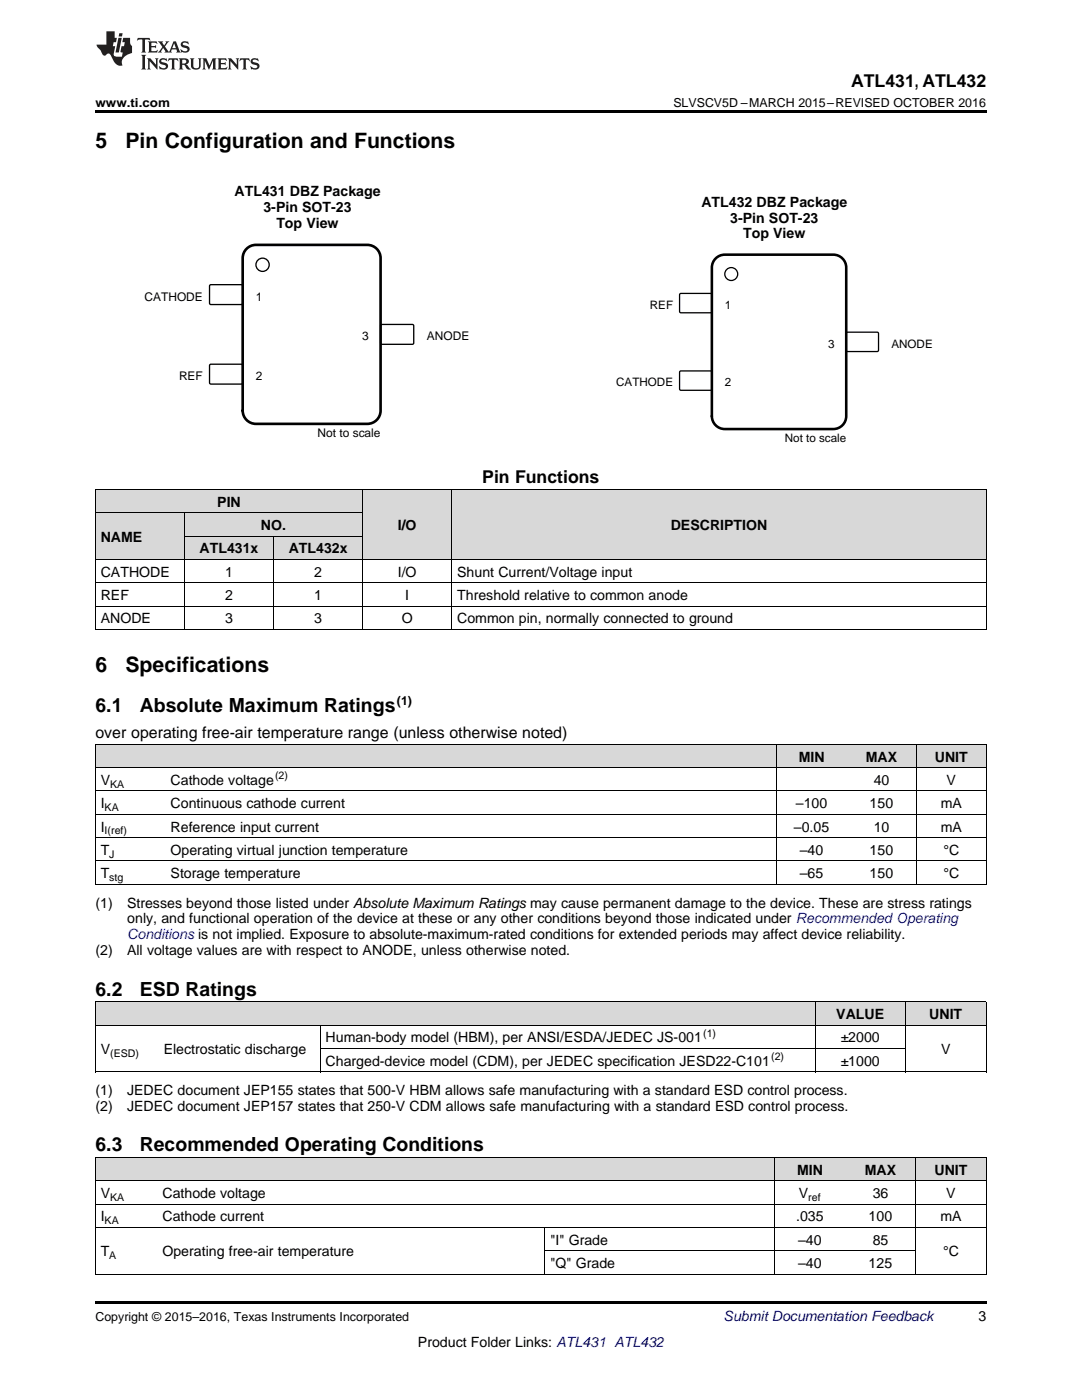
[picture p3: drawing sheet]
<svg xmlns="http://www.w3.org/2000/svg" width="216mm" height="279mm" viewBox="0 0 216 279" stroke-linecap="round" stroke-linejoin="round" font-family="sans-serif">
<defs><g id="words">
<g font-size="4.2">
<text x="19" y="29.6">5</text>
<text x="25" y="29.6">Pin Configuration and Functions</text>
<text x="19" y="134.1">6</text>
<text x="25" y="134.1">Specifications</text>
</g>
<g font-size="3.9">
<text x="19" y="142.2">6.1</text>
<text x="27.9" y="142.2">Absolute Maximum Ratings</text>
<text x="19" y="198.7">6.2</text>
<text x="27.9" y="198.7">ESD Ratings</text>
<text x="19" y="229.8">6.3</text>
<text x="27.9" y="229.8">Recommended Operating Conditions</text>
</g>
<g font-size="3.5">
<text x="169.8" y="17.3">ATL431, ATL432</text>
<text x="96.2" y="96.4">Pin Functions</text>
</g>
<text font-size="3.2" x="19" y="147.3">over operating free-air temperature range (unless otherwise noted)</text>
<g font-size="2.8">
<text x="46.8" y="39.1">ATL431 DBZ Package</text>
<text x="139.9" y="41.2">ATL432 DBZ Package</text>
<text x="52.6" y="42.3">3-Pin SOT-23</text>
<text x="55.1" y="45.4">Top View</text>
<text x="145.7" y="44.4">3-Pin SOT-23</text>
<text x="148.3" y="47.6">Top View</text>
<text x="43.4" y="101.1">PIN</text>
<text x="52.1" y="105.8">NO.</text>
<text x="79.4" y="105.8">I/O</text>
<text x="133.8" y="105.8">DESCRIPTION</text>
<text x="20.1" y="108.1">NAME</text>
<text x="39.8" y="110.4">ATL431x</text>
<text x="57.6" y="110.4">ATL432x</text>
<text x="20.1" y="115.1">CATHODE</text>
<text x="20.1" y="119.7">REF</text>
<text x="44.9" y="115.1">1</text>
<text x="44.9" y="119.7">2</text>
<text x="62.7" y="115.1">2</text>
<text x="62.7" y="119.7">1</text>
<text x="79.4" y="115.1">I/O</text>
<text x="80.9" y="119.7">I</text>
<text x="91.2" y="115.1">Shunt Current/Voltage input</text>
<text x="91.2" y="119.7">Threshold relative to common anode</text>
<text x="20.1" y="124.4">ANODE</text>
<text x="44.9" y="124.4">3</text>
<text x="62.7" y="124.4">3</text>
<text x="80.2" y="124.4">O</text>
<text x="91.2" y="124.4">Common pin, normally connected to ground</text>
<text x="159.4" y="152">MIN</text>
<text x="172.8" y="152">MAX</text>
<text x="186.5" y="152">UNIT</text>
<text x="20.1" y="156.6">V</text>
<text x="20.1" y="161.3">I</text>
<text x="34" y="156.6">Cathode voltage</text>
<text x="34" y="161.3">Continuous cathode current</text>
<text x="158.8" y="161.3">–100</text>
<text x="173.5" y="161.3">150</text>
<text x="174.3" y="156.6">40</text>
<text x="187.7" y="161.3">mA</text>
<text x="188.9" y="156.6">V</text>
<text x="20.1" y="165.9">I</text>
<text x="34" y="165.9">Reference input current</text>
<text x="158.4" y="165.9">–0.05</text>
<text x="174.3" y="165.9">10</text>
<text x="187.7" y="165.9">mA</text>
<text x="20.1" y="170.6">T</text>
<text x="34" y="170.6">Operating virtual junction temperature</text>
<text x="159.6" y="170.6">–40</text>
<text x="173.5" y="170.6">150</text>
<text x="188.2" y="170.6">°C</text>
<text x="20.1" y="175.3">T</text>
<text x="34" y="175.3">Storage temperature</text>
<text x="159.6" y="175.3">–65</text>
<text x="173.5" y="175.3">150</text>
<text x="188.2" y="175.3">°C</text>
<text x="19" y="181.1">(1)</text>
<text x="25.4" y="181.1">Stresses beyond those listed under Absolute Maximum Ratings may cause permanent damage to the device. These are stress ratings</text>
<text x="25.4" y="184.3">only, and functional operation of the device at these or any other conditions beyond those indicated under Recommended Operating</text>
<text x="19" y="190.6">(2)</text>
<text x="25.4" y="190.6">All voltage values are with respect to ANODE, unless otherwise noted.</text>
<text x="166.9" y="203.4">VALUE</text>
<text x="185.4" y="203.4">UNIT</text>
<text x="65" y="208">Human-body model (HBM), per ANSI/ESDA/JEDEC JS-001</text>
<text x="167.7" y="208">±2000</text>
<text x="20.1" y="210.4">V</text>
<text x="32.7" y="210.4">Electrostatic discharge</text>
<text x="65" y="212.7">Charged-device model (CDM), per JEDEC specification JESD22-C101</text>
<text x="167.7" y="212.7">±1000</text>
<text x="187.8" y="210.4">V</text>
<text x="19" y="218.5">(1)</text>
<text x="19" y="221.7">(2)</text>
<text x="25.4" y="218.5">JEDEC document JEP155 states that 500-V HBM allows safe manufacturing with a standard ESD control process.</text>
<text x="25.4" y="221.7">JEDEC document JEP157 states that 250-V CDM allows safe manufacturing with a standard ESD control process.</text>
<text x="20.1" y="239.1">V</text>
<text x="32.4" y="239.1">Cathode voltage</text>
<text x="159" y="234.5">MIN</text>
<text x="159.4" y="239.1">V</text>
<text x="172.5" y="234.5">MAX</text>
<text x="174.1" y="239.1">36</text>
<text x="186.5" y="234.5">UNIT</text>
<text x="188.8" y="239.1">V</text>
<text x="20.1" y="243.8">I</text>
<text x="32.4" y="243.8">Cathode current</text>
<text x="158.9" y="243.8">.035</text>
<text x="173.3" y="243.8">100</text>
<text x="187.6" y="243.8">mA</text>
<text x="20.1" y="250.8">T</text>
<text x="32.4" y="250.8">Operating free-air temperature</text>
<text x="109.9" y="248.4">&quot;I&quot; Grade</text>
<text x="159.2" y="248.4">–40</text>
<text x="174.1" y="248.4">85</text>
<text x="188.2" y="250.8">°C</text>
<text x="109.9" y="253.1">&quot;Q&quot; Grade</text>
<text x="159.2" y="253.1">–40</text>
<text x="173.3" y="253.1">125</text>
<text x="195.3" y="263.6">3</text>
<text x="83.4" y="268.9">Product Folder Links: ATL431 ATL432</text>
</g>
<text font-size="2.8" fill="#00f" x="25.4" y="187.5">Conditions is not implied. Exposure to absolute-maximum-rated conditions for extended periods may affect device reliability.</text>
<text font-size="2.8" fill="#0000c8" x="144.4" y="263.6">Submit Documentation Feedback</text>
<g font-size="2.5">
<text x="19" y="21.4">www.ti.com</text>
<text x="134.4" y="21.4">SLVSCV5D –MARCH 2015–REVISED OCTOBER 2016</text>
<text x="79.2" y="140.6">(1)</text>
<text x="19" y="263.6">Copyright © 2015–2016, Texas Instruments Incorporated</text>
</g>
<g font-size="2.4">
<text x="28.8" y="60">CATHODE</text>
<text x="51.1" y="60">1</text>
<text x="72.2" y="67.9">3</text>
<text x="85.2" y="67.9">ANODE</text>
<text x="35.7" y="75.9">REF</text>
<text x="51.1" y="75.9">2</text>
<text x="63.4" y="87.2">Not to scale</text>
</g>
<g font-size="2.3">
<text x="129.7" y="61.7">REF</text>
<text x="144.6" y="61.7">1</text>
<text x="165.2" y="69.4">3</text>
<text x="177.9" y="69.4">ANODE</text>
<text x="123" y="77.1">CATHODE</text>
<text x="144.6" y="77.1">2</text>
<text x="156.6" y="88.2">Not to scale</text>
</g>
<g font-size="2.1">
<text x="54.9" y="155.5">(2)</text>
<text x="20.9" y="161.9">KA</text>
<text x="22" y="157.2">KA</text>
<text x="20.9" y="166.5">I(ref)</text>
<text x="21.8" y="171.2">J</text>
<text x="21.8" y="175.8">stg</text>
<text x="140.3" y="206.9">(1)</text>
<text x="22" y="210.9">(ESD)</text>
<text x="153.9" y="211.6">(2)</text>
<text x="22" y="239.7">KA</text>
<text x="161.3" y="239.7">ref</text>
<text x="20.9" y="244.3">KA</text>
<text x="21.8" y="251.3">A</text>
</g>
</g></defs>
<g fill="#d8d8d8">
<path d="M19 231.1h12.4v4.6h-12.4z"/>
<path d="M31.4 231.1h77.4v4.6h-77.4z"/>
<path d="M108.8 231.1h45.8v4.6h-45.8z"/>
<path d="M154.6 231.1h14.1v4.6h-14.1z"/>
<path d="M168.7 231.1h14v4.6h-14z"/>
<path d="M182.7 231.1h14.1v4.6h-14.1z"/>
<path d="M19 200h12.6v4.6h-12.6z"/>
<path d="M31.6 200h32.3v4.6h-32.3z"/>
<path d="M63.9 200h98.8v4.6h-98.8z"/>
<path d="M162.7 200h18v4.6h-18z"/>
<path d="M180.7 200h16.1v4.6h-16.1z"/>
<path d="M19 148.6h14v4.6h-14z"/>
<path d="M33 148.6h69.7v4.6h-69.7z"/>
<path d="M102.7 148.6h52.3v4.6h-52.3z"/>
<path d="M155 148.6h13.9v4.6h-13.9z"/>
<path d="M168.9 148.6h14v4.6h-14z"/>
<path d="M182.9 148.6h13.9v4.6h-13.9z"/>
<path d="M72.4 97.7h17.8v14h-17.8z"/>
<path d="M90.2 97.7h106.6v14h-106.6z"/>
<path d="M19 102.4h17.8v9.3h-17.8z"/>
<path d="M36.8 107h17.8v4.7h-17.8z"/>
<path d="M54.6 107h17.8v4.7h-17.8z"/>
<path d="M36.8 102.4h17.8v4.6h-17.8z"/>
<path d="M54.6 102.4h17.8v4.6h-17.8z"/>
<path d="M19 97.7h17.8v4.7h-17.8z"/>
<path d="M36.8 97.7h17.8v4.7h-17.8z"/>
<path d="M54.6 97.7h17.8v4.7h-17.8z"/>
</g>
<g fill="#000">
<path d="M19 125.6l.2 .1zM54.5 125.6l.1 .1zM72.3 125.6l.1 .1zM90.1 125.6l.1 .1zM196.7 125.6l.1 .1zM19 213.9l.2 .1zM63.8 213.9l.1 .1zM162.6 213.9l.1 .1zM180.6 213.9l.1 .1zM196.7 213.9l.1 .1zM19 254.3l.2 .1zM108.7 254.3l.1 .1z"/>
<path d="M154.5 254.3l.1 .1zM168.6 254.3l.1 .1zM182.6 254.3l.1 .1zM196.7 254.3l.1 .1zM19 259.7h177.8v.5h-177.8z"/>
</g>
<g fill="none" stroke="#000" stroke-width=".2">
<path d="M19 97.7h177.8M19.1 97.7v28M72.3 97.7v28M90.1 97.7v28M196.8 97.7v28M19 116.3h177.8M19 111.6h177.8M19 102.3h53.4M36.8 102.3v23.4M36.8 107h35.6M54.6 107v18.7M19 125.6h177.8"/>
<path d="M19 120.9h177.8M19 157.9h177.8M19 153.2h177.8M19 148.5h177.8M19.1 148.6v27.9M155 148.6v27.9M182.8 148.6v27.9M196.8 148.6v27.9M19 176.5h177.8M19 171.8h177.8M19 167.2h177.8M19 162.5h177.8"/>
<path d="M19 199.9h177.8M19.1 200v14M162.6 200v14M180.6 200v14M196.8 200v14M19 213.9h177.8M19 204.6h177.8M63.9 204.6v9.4M63.9 209.3h116.8M19 235.7h177.8M19 231h177.8M19.1 231v23.4"/>
<path d="M154.5 231v23.4M182.7 231v23.4M196.8 231v23.4M19 254.3h177.8M19 245h177.8M19 240.3h177.8M108.7 245v9.4M108.8 249.6h73.9"/>
</g>
<path d="M135.7 58.6h6.2l.1 .2v3.5l-.2 .1h-6.1l-.1-.2v-3.4z" fill-rule="evenodd" fill="#fff"/>
<path d="M135.7 58.6h6.2l.1 .2v3.5l-.2 .1h-6.1l-.1-.2v-3.4z" fill="none" stroke="#000" stroke-width=".26"/>
<path d="M135.6 74.2l.3-.2 6 .1 .1 .2v3.5l-.2 .1h-6.1l-.1-.3z" fill-rule="evenodd" fill="#fff"/>
<path d="M135.6 74.2l.3-.2 6 .1 .1 .2v3.5l-.2 .1h-6.1l-.1-.3z" fill="none" stroke="#000" stroke-width=".26"/>
<path d="M168.9 66.4l.2-.1h6.1l.1 .2v3.5l-.3 .2-6-.1-.1-.2z" fill-rule="evenodd" fill="#fff"/>
<g fill="none" stroke="#000" stroke-width=".26">
<path d="M168.9 66.4l.2-.1h6.1l.1 .2v3.5l-.3 .2-6-.1-.1-.2z"/>
<circle cx="145.9" cy="54.7" r="1.29"/>
</g>
<path d="M143 51.4l1-.5 .6-.1h21.7a2.58 2.58 0 0 1 2.6 2.6v29.6a2.58 2.58 0 0 1-2.6 2.6h-21.7a2.58 2.58 0 0 1-2.6-2.6v-29.6a2.57 2.57 0 0 1 1-2z" fill="none" stroke="#000" stroke-width=".52"/>
<path d="M41.9 56.8h6.4l.1 .3v3.5l-.2 .2-6.3-.1-.1-.2v-3.4z" fill-rule="evenodd" fill="#fff"/>
<path d="M41.9 56.8h6.4l.1 .3v3.5l-.2 .2-6.3-.1-.1-.2v-3.4z" fill="none" stroke="#000" stroke-width=".26"/>
<path d="M41.8 72.8l.3-.1h6.2l.1 .3v3.5l-.2 .2-6.3-.1-.1-.2z" fill-rule="evenodd" fill="#fff"/>
<path d="M41.8 72.8l.3-.1h6.2l.1 .3v3.5l-.2 .2-6.3-.1-.1-.2z" fill="none" stroke="#000" stroke-width=".26"/>
<path d="M76 64.9l.2-.2 6.2 .1 .2 .2-.1 3.6-.2 .1h-6.2l-.2-.2z" fill-rule="evenodd" fill="#fff"/>
<g fill="none" stroke="#000" stroke-width=".26">
<path d="M76 64.9l.2-.2 6.2 .1 .2 .2-.1 3.6-.2 .1h-6.2l-.2-.2z"/>
<circle cx="52.4" cy="52.8" r="1.32"/>
</g>
<path d="M49.4 49.5l1.1-.6h.6h22.2a2.65 2.65 0 0 1 2.6 2.6v30.4a2.65 2.65 0 0 1-2.6 2.7h-22.2a2.65 2.65 0 0 1-2.7-2.7v-30.4a2.64 2.64 0 0 1 1-2z" fill="none" stroke="#000" stroke-width=".53"/>
<path d="M19 22h177.8v.5h-177.8z" fill="#000"/>
<g fill="#231f20">
<path d="M27.5 7.6l-.1 .5 .4-.2h.6v.1v2.1l-.2 .4h1l-.3-.4v-2.1l.1-.1h.5l.5 .2-.2-.5zM29.5 8.3l.2 .3v1.5l-.2 .4h1.8l.2-.6a1.04 1.04 0 0 1-1.3 .2v-.7h.6l.3 .2v-.6l-.3 .2h-.6v-.6l.8-.1 .4 .3-.2-.5zM31.5 8.3l.9 1.1-.9 1.1h.8l-.2-.2 .5-.7 .4 .7-.2 .2h1.5l-.1-.2 .1-.4h.9l.1 .4-.2 .2h1l-.3-.3-.7-1.9h-.5l-.9 2-.8-1 .9-1h-.8l.1 .3-.3 .5-.4-.6 .2-.2zM34.7 8.6l.4 1h-.7zM36.3 8.4a.63 .63 0 0 0-.2 .7 .63 .63 0 0 0 .6 .4l.6 .2 .1 .2a.75 .75 0 0 1-.7 .4 .75 .75 0 0 1-.6-.5l.1 .7 .1-.1a1.11 1.11 0 0 0 1.5-.6 1.13 1.13 0 0 0-1.2-.8l-.1-.4a1.04 1.04 0 0 1 1.2 .2l-.2-.5-.1 .1-.5-.2zM28.2 10.9l.2 .4v2.2l-.2 .4h1l-.3-.4v-2.2l.3-.4zM29.3 11.6l.3 .4v1.5l-.3 .4h.8l-.2-.4v-1.3l1.5 1.7v-1.9l.2-.4h-.7l.2 .4v.9l-1.1-1.3zM32 11.8a.62 .62 0 0 0-.2 .7 .62 .62 0 0 0 .6 .4l.6 .1 .1 .3a.76 .76 0 0 1-.7 .3 .76 .76 0 0 1-.6-.4l.1 .7 .1-.1a1.11 1.11 0 0 0 1.5-.6 1.13 1.13 0 0 0-1.2-.8l-.1-.4a1.04 1.04 0 0 1 1.2 .2l-.2-.6-.1 .1-.5-.1zM33.7 11.6l-.2 .6a.61 .61 0 0 1 .8-.3v1.6l-.2 .4h.9l-.2-.4v-1.6a.63 .63 0 0 1 .8 .3l-.2-.6zM35.6 11.6l.3 .4v1.5l-.3 .4h1l-.2-.2v-.8l.5 .2a.76 .76 0 0 0 1.2 .7l-1-1a.58 .58 0 0 0 .6-.5 .58 .58 0 0 0-.5-.6zM36.4 11.9h.1a.45 .45 0 0 1 .5 .1 .45 .45 0 0 1 .1 .5l-.7 .2zM37.9 11.6l.2 .2a2.17 2.17 0 0 0 .3 1.9 .99 .99 0 0 0 1.6-.6v-1.1l.2-.4h-.7l.2 .2a1.92 1.92 0 0 1-.2 1.8 .6 .6 0 0 1-.9-.5v-1.1l.2-.4zM40.4 11.6l.2 .4v1.5l-.2 .4h.7l-.2-.4v-1.4l.8 1.8 .8-1.8v1.4l-.2 .4h.9l-.2-.4v-1.5l.2-.4h-.8l-.6 1.5-.6-1.5zM43.4 11.6l.2 .4v1.5l-.2 .4h1.8l.2-.6a1.04 1.04 0 0 1-1.3 .1v-.6h.5l.4 .2v-.6l-.4 .2h-.5v-.7h.8l.3 .3-.1-.6zM45.5 11.6l.2 .4v1.5l-.2 .4h.7l-.2-.4v-1.3l1.5 1.7v-1.9l.2-.4h-.7l.2 .4v.9l-1.1-1.3zM47.9 11.6l-.1 .6a.61 .61 0 0 1 .8-.3v1.6l-.3 .4h1l-.3-.4 .1-1.6a.63 .63 0 0 1 .7 .3l-.1-.6zM50.2 11.8a.62 .62 0 0 0-.2 .7 .62 .62 0 0 0 .6 .4l.6 .1 .2 .3a.76 .76 0 0 1-.8 .3 .76 .76 0 0 1-.6-.4l.1 .7 .2-.1a1.11 1.11 0 0 0 1.5-.6 1.13 1.13 0 0 0-1.3-.8l-.1-.4a1.04 1.04 0 0 1 1.2 .2l-.1-.6-.2 .1-.5-.1z"/>
<path d="M21.2 6.3v2.6h-1.9l.1 .4 .7 .9a.91 .91 0 0 0 1 .8 .56 .56 0 0 1 .5-.3 .56 .56 0 0 1 .5 .3l.4 .8a1.53 1.53 0 0 0 1.9 1.2 1.54 1.54 0 0 1 1-2.1l.9-.3v-1.4a1.52 1.52 0 0 1-.3-1.6h-1.4l-.2 .8h.5l-.2 .8h-.4l-.2 1v.2l.4 .1-.2 .8a1.93 1.93 0 0 1-1.6-.3l.3-1.8h-.5l.2-.8h.4l.2-.8h-.4v-1.3zM23.6 7.6l-.6 2.9h.7l.6-2.9zM23.8 6.6l-.1 .7h.6l.2-.7z"/>
</g>
<use href="#words"/>
</svg>
